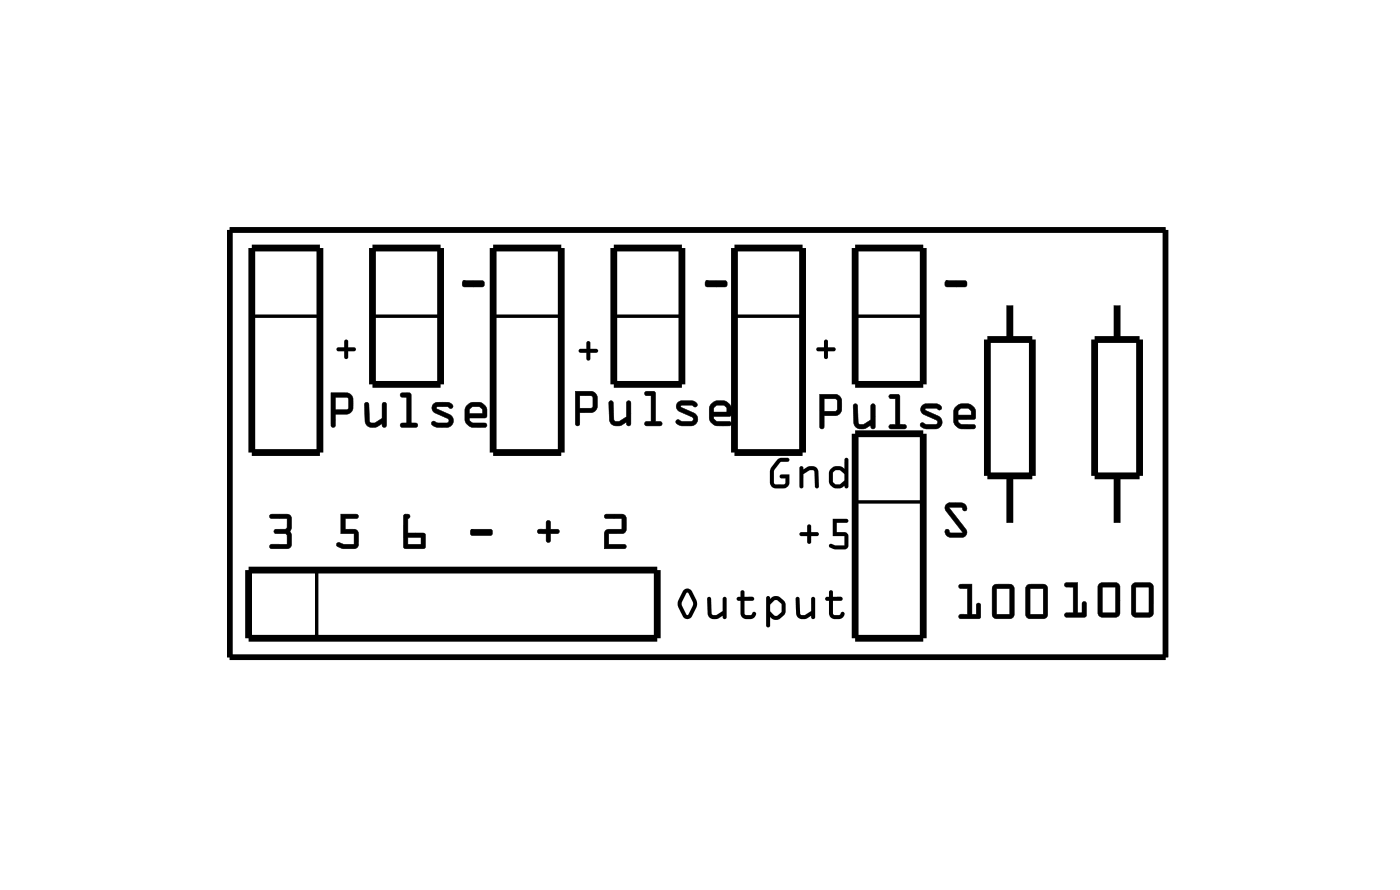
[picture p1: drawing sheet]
<svg xmlns="http://www.w3.org/2000/svg" width="52mm" height="33mm" viewBox="0 0 52 33" stroke-linecap="round" stroke-linejoin="round" font-family="sans-serif">
<path d="M8.6 8.6h34.9v15.9h-34.9z" fill="none" stroke="#000" stroke-width=".2"/>
<g fill="#000">
<path d="M12.6 13l.2-.1 .1-.2 .1 .2 .3 .1-.3 .1-.1 .3-.1-.3h-.2zM17.3 10.5h.7l.1 .1-.1 .1h-.7zM21.6 13h.3v-.3l.1 .3 .3 .1h-.3l-.1 .3v-.3h-.3zM26.3 10.5h.8v.1v.1h-.7zM30.5 13l.2-.1 .1-.2 .1 .2 .3 .1-.3 .1-.1 .3-.1-.3h-.2zM35.3 10.5h.7l.1 .1-.1 .1h-.7zM35.3 18.8a.56 .56 0 0 1 .8 .1l-.1 .1-.2-.1h-.4l.6 .8v.2a.54 .54 0 0 1-.8-.1l.1-.1 .1 .2 .5-.1-.6-.8z"/>
<path d="M10.1 19.2v.1h.6v.4h-.4l-.1 .1 .1 .1h.4v.4h-.6v.1h.7l.1-.1-.1-.5a.49 .49 0 0 0-.1-.6zM12.7 19.2v.7h.5v.4h-.4a.13 .13 0 0 0-.1-.1 .13 .13 0 0 0-.1 .1l.2 .1a.4 .4 0 0 0 .6-.3 .4 .4 0 0 0-.5-.4v-.4h.4l.1-.1h-.1zM15.1 19.2v1.2h.7v-.5h-.6l.1-.6a.12 .12 0 0 0-.1-.2 .12 .12 0 0 0-.1 .1zM15.2 20h.5v.3h-.5zM17.6 19.7v.3h.7l.1-.1-.1-.2zM20.1 19.8v.1h.3v.3h.1v-.3h.3l.1-.1-.1-.1h-.3v-.3h-.1v.3zM22.6 19.2v.1h.6v.4l-.6 .1-.1 .6h.8v-.1h-.6v-.4h.5a.42 .42 0 0 0 0-.7z"/>
<path d="M10.1 19.2v.1h.6v.4h-.4l-.1 .1 .5 .1v.4h-.6v.1h.7l.1-.7a.4 .4 0 0 0-.2-.5zM10.1 19.2h.7l.1 1.1-.1 .1h-.7v-.1h.6v-.4h-.4l-.1-.1 .1-.1h.4v-.4h-.6zM12.7 19.2v.7h.5v.4l-.6-.1v.1l.2 .1h.5l.1-.1v-.4a.37 .37 0 0 0-.5-.2v-.4h.4l.1-.1h-.1zM12.7 19.1l.7 .1-.1 .1h-.4v.4h.3l.2 .2v.4l-.1 .1-.5 .1-.3-.2 .1-.1 .6 .1v-.4h-.5zM15.1 19.2v1.2h.7v-.5h-.6v-.6l.1-.1zM15.1 19.2h.2l-.1 .1v.6h.7l-.1 .5h-.8zM15.2 20h.5v.3h-.5zM15.2 20v.3h.5v-.3zM17.6 19.7h.1l-.1 .1v.1h.8l-.1-.2zM17.5 19.7h.8l.1 .2-.1 .1h-.7l-.1-.2 .1-.1zM20.1 19.8v.1h.3v.3h.1v-.3h.3l.1-.1-.1-.1h-.3v-.3l-.1 .1v.2zM20.4 19.4h.1v.3h.3l.1 .1-.1 .1h-.3v.3h-.1v-.3h-.3l-.1-.1 .1-.1h.3zM22.5 19.2l.1 .1h.6v.4l-.6 .1-.1 .6h.8v-.1h-.6v-.4h.5l.1-.1v-.6zM22.6 19.2h.6a.44 .44 0 0 1 .2 .5l-.2 .2h-.5v.4h.6v.1l-.8 .1 .1-.7 .6-.1v-.4h-.6z"/>
<path d="M12.3 14.6l.1 1.3h.1v-.5h.2a.41 .41 0 0 0 .5-.3 .41 .41 0 0 0-.3-.5zM12.5 14.8h.5v.4l-.5 .1zM13.6 15v.5a.36 .36 0 0 0 .2 .4 .36 .36 0 0 0 .4-.1l.1 .1h.1v-.8l-.1-.1-.1 .6-.2 .1a.14 .14 0 0 1-.1 .1 .14 .14 0 0 1-.1-.2v-.5zM14.9 14.7l.1 .1h.2v1h-.3l.1 .1h.6l-.1-.1h-.2v-1.1a.24 .24 0 0 0-.4 0zM16.2 15.1a.25 .25 0 0 0 .2 .3l.3 .2v.1h-.5a.09 .09 0 0 0-.1 .1 .09 .09 0 0 0 .1 .1 .43 .43 0 0 0 .7-.3l-.6-.4h.4h.1l.1-.1a.54 .54 0 0 0-.7 0zM17.4 15.1l-.1 .2a.49 .49 0 0 0 .1 .5 .49 .49 0 0 0 .6 .1h.1v-.1h-.5l-.1-.2h.6a.38 .38 0 0 0 0-.5 .38 .38 0 0 0-.6-.1zM17.5 15.2h.4l.1 .2h-.5z"/>
<path d="M12.3 14.6l.1 1.3h.1v-.5h.4l.3-.2a.47 .47 0 0 0-.2-.6zM12.3 14.6h.3a.4 .4 0 0 1 .6 .3 .47 .47 0 0 1-.2 .5 .47 .47 0 0 1-.5 0v.5h-.1zM12.5 14.8h.5v.4l-.5 .1zM12.5 14.8v.5l.5-.1-.1-.4zM13.6 15l.1 .9h.3l.3-.1v.1h.1v-.9h-.1v.6l-.4 .2-.1-.1-.1-.6zM13.6 15h.2v.8l.4-.2v-.6h.2v.9h-.1l-.1-.1-.2 .1h-.3l-.1-.2zM15 14.7v.1h.2v1h-.2l-.1 .1h.6v-.1h-.2v-1.1zM14.9 14.7h.4v1.1h.3l-.1 .1h-.6l.1-.1h.2v-1h-.2zM16.2 15.1v.2l.6 .4-.1 .1-.6-.1v.1l.4 .1 .3-.1 .1-.1-.1-.2-.5-.3 .4-.1 .1 .1h.1v-.1l-.6-.1zM16.1 15.1l.6-.1 .2 .1-.1 .1h-.1h-.4a.64 .64 0 0 1 .6 .5l-.1 .2h-.1h-.6v-.2h.6v-.1l-.5-.3zM17.4 15.1l-.1 .6 .1 .1 .2 .1h.5v-.1h-.5l-.1-.2h.6v-.5l-.2-.1h-.3zM17.4 15.1l.3-.1a.38 .38 0 0 1 .4 .1 .38 .38 0 0 1 .1 .4l-.7 .1 .1 .2h.5h.1a.71 .71 0 0 1-.8 0l-.1-.3zM17.5 15.2l.4-.1 .1 .1v.2h-.5zM17.5 15.2v.2h.5l-.1-.2z"/>
<path d="M12.6 13v.1h.2l.1 .3 .1-.3 .3-.1-.3-.1-.1-.2h-.1v.2zM12.6 13l.2-.1 .1-.2 .1 .2 .3 .1-.3 .1-.1 .3-.1-.3h-.2z"/>
<path d="M17.3 10.4l.1 .1h-.1v.2l.8-.1-.1-.1zM17.2 10.5l.8-.1 .1 .2-.1 .1h-.7l-.1-.1 .1-.2z"/>
<path d="M21.5 14.6v1.3l.1-.1v-.4h.2a.41 .41 0 0 0 .5-.3 .41 .41 0 0 0-.3-.5zM21.6 14.7l.5 .1v.4h-.5zM22.7 14.9v.6a.36 .36 0 0 0 .2 .4 .36 .36 0 0 0 .5-.2v.2l.1-.1v-.8v-.1l-.1 .1v.5l-.3 .2a.14 .14 0 0 1-.1 0 .14 .14 0 0 1-.1-.1v-.6zM24.1 14.6v.1h.2v1h-.2v.2l.6-.1-.1-.1h-.2v-1a.24 .24 0 0 0-.3-.1zM25.3 15a.25 .25 0 0 0 .2 .4l.3 .1v.2l-.5-.1a.09 .09 0 0 0-.1 .1 .09 .09 0 0 0 .1 .1 .43 .43 0 0 0 .7-.3l-.6-.4h.4l.1 .1 .1-.1a.54 .54 0 0 0-.7-.1zM26.5 15.1v.1a.49 .49 0 0 0 0 .6 .49 .49 0 0 0 .6 .1l.2-.1v-.1h-.6l-.1-.2h.6a.38 .38 0 0 0 0-.5 .38 .38 0 0 0-.5-.1zM26.6 15.2l.4-.1 .1 .3h-.5z"/>
<path d="M21.5 14.6v1.3l.1-.1v-.4h.5l.2-.2a.47 .47 0 0 0-.2-.6zM21.4 14.6h.4a.4 .4 0 0 1 .5 .2 .47 .47 0 0 1-.1 .5 .47 .47 0 0 1-.6 .1v.4l-.1 .1zM21.6 14.7l.5 .1v.4h-.5zM21.6 14.7v.5h.5v-.5zM22.7 15l.1 .8 .3 .1 .3-.2v.1h.1v-.8h-.1v.5l-.4 .2-.1-.1v-.6zM22.7 14.9l.2 .1 .1 .7 .4-.2v-.5h.1v.9l-.1-.1v-.1l-.3 .2-.3-.1-.1-.2zM24.1 14.6v.1h.2v1h-.2v.1l.5 .1v-.2h-.2v-1.1zM24.1 14.6h.4l-.1 1.1h.3l-.1 .2-.6-.1 .1-.1h.2v-1l-.2 .1zM25.3 15v.3l.6 .3-.1 .1h-.6v.1l.4 .1 .3-.1 .1-.1v-.2l-.6-.4h.4l.1 .1 .1-.1v-.1l-.6-.1zM25.3 15l.5-.1 .2 .2-.1 .1-.1-.1h-.4l.1 .1a.64 .64 0 0 1 .5 .4v.2l-.2 .1-.6-.1v-.2l.6 .1v-.2l-.5-.2zM26.5 15.1v.5v.1l.2 .2 .5-.1v-.1h-.5l-.1-.1v-.1h.6v-.4l-.2-.2h-.3zM26.5 15.1l.4-.2a.38 .38 0 0 1 .3 .2 .38 .38 0 0 1 .1 .4h-.7l.1 .2h.5l.1 .1a.71 .71 0 0 1-.8-.1l-.1-.3zM26.6 15.2l.4-.1 .1 .1v.2h-.5zM26.6 15.2v.2h.5l-.1-.3z"/>
<path d="M21.6 13v.1h.3v.3l.1-.3h.3l-.3-.1v-.3l-.1 .1v.2zM21.6 13h.3v-.3l.1 .3 .3 .1h-.3l-.1 .3v-.3h-.3z"/>
<path d="M26.4 10.4v.1h-.1l.1 .2 .7-.1v-.1zM26.3 10.5l.8-.1v.2v.1h-.7l-.1-.1 .1-.2z"/>
<path d="M29 17.1a.72 .72 0 0 0-.1 1.1 .39 .39 0 0 0 .5-.2v-.3h-.3v.1h.2v.2h-.4a.66 .66 0 0 1 .2-.8h.3a.24 .24 0 0 0-.2-.2 .24 .24 0 0 0-.2 .1zM29.8 17.4v.7l.1 .1 .1-.1a.4 .4 0 0 1 .3-.6l.2 .7v-.1v-.4a.31 .31 0 0 0-.2-.3 .31 .31 0 0 0-.3 .1l-.1-.1zM31 17.5a.44 .44 0 0 0 .2 .7l.3-.1v.1l.1-.1v-1h-.1v.4l-.3-.1zM31.1 17.6a.26 .26 0 0 1 .3 0 .26 .26 0 0 1 0 .4 .26 .26 0 0 1-.3 0z"/>
<path d="M29 17.1l-.3 .5v.4l.2 .2a.39 .39 0 0 0 .5-.2v-.3h-.3v.1h.2v.2h-.4v-.5l.2-.3 .3-.1zM29 17.1h.4l-.3 .1-.2 .4v.4h.4v-.2h-.2v-.1h.3v.3l-.2 .2h-.3l-.2-.2v-.5zM29.8 17.4v.8l.2-.1v-.4l.3-.2 .1 .7h.1v-.8h-.3l-.2 .1-.1-.1zM29.8 17.4h.1l.1 .1 .2-.1h.3v.8l-.1-.1-.1-.6-.3 .2v.4l-.2 .1zM31 17.5v.6l.2 .1 .3-.1 .1 .1v-1.1h-.1v.4l-.3-.1zM31 17.5l.2-.1 .3 .1v-.4h.1v1l-.1 .1v-.1l-.1 .1a.39 .39 0 0 1-.5-.1 .39 .39 0 0 1 0-.5zM31.1 17.6l.2-.1 .2 .2v.2l-.2 .1h-.2zM31.1 17.6v.4h.2l.2-.1v-.2l-.2-.2z"/>
<path d="M29.8 19.9l.1 .1h.2l.1 .3 .1-.3 .2-.1-.2-.1-.1-.3-.1 .3zM31.1 19.3v.7h.4v.3h-.6l.2 .2a.36 .36 0 0 0 .6-.3 .36 .36 0 0 0-.5-.4v-.3h.4v-.1v-.1z"/>
<path d="M29.8 19.9l.1 .1h.2l.1 .3v-.3l.3-.1-.3-.1v-.3l-.1 .1v.2zM29.8 19.9l.3-.1 .1-.3 .1 .3 .2 .1-.2 .1-.1 .3-.1-.3h-.2zM31.1 19.3v.7h.4v.3h-.5l-.1 .1 .2 .1 .5-.1v-.4a.32 .32 0 0 0-.4-.2v-.3h.4v-.1v-.1zM31.1 19.3l.5 .1v.1h-.4v.3h.3l.1 .2v.4l-.5 .1-.2-.1 .1-.1h.5v-.3h-.4z"/>
<path d="M30.6 14.7v1.3l.1-.1v-.4h.2a.41 .41 0 0 0 .5-.3 .41 .41 0 0 0-.3-.5zM30.7 14.9h.5v.4h-.5zM31.8 15.1v.5a.36 .36 0 0 0 .3 .4 .36 .36 0 0 0 .4-.2v.2h.1v-.9v-.1l-.1 .1v.5l-.2 .2a.14 .14 0 0 1-.2 0 .14 .14 0 0 1-.1-.1v-.6zM33.2 14.7v.2h.2v.9h-.2v.2l.6-.1-.1-.1h-.1v-1a.24 .24 0 0 0-.4-.1zM34.4 15.1a.25 .25 0 0 0 .2 .4l.3 .2 .1 .1h-.6a.09 .09 0 0 0-.1 0 .09 .09 0 0 0 .1 .1v.1a.43 .43 0 0 0 .7-.4l-.6-.3 .4-.1 .1 .1 .1-.1a.54 .54 0 0 0-.7-.1zM35.6 15.2v.1a.49 .49 0 0 0 0 .6 .49 .49 0 0 0 .6 .1h.2v-.1l-.6-.1-.1-.2h.6a.38 .38 0 0 0 0-.5 .38 .38 0 0 0-.5 0zM35.7 15.3l.4-.1 .1 .3h-.5z"/>
<path d="M30.6 14.7v1.3l.1-.1v-.4h.5l.2-.2a.47 .47 0 0 0-.2-.6zM30.6 14.7h.3a.4 .4 0 0 1 .5 .2 .47 .47 0 0 1-.1 .5 .47 .47 0 0 1-.6 .1v.4l-.1 .1zM30.7 14.8l.5 .1v.4h-.5zM30.7 14.9v.4h.5v-.4zM31.8 15.1l.1 .8 .3 .1 .3-.2v.1l.1 .1v-.9h-.1v.5l-.4 .2h-.1v-.7zM31.8 15.1h.2l.1 .7 .4-.2v-.5h.1v.9h-.1v-.2l-.3 .2-.3-.1-.1-.1zM33.2 14.7v.2l.2-.1v1h-.2v.1l.5 .1v-.2h-.1v-1zM33.2 14.7l.4 .1v1h.2l-.1 .2h-.5v-.2h.2v-.9h-.2zM34.4 15.1v.3l.6 .3-.1 .1h-.5l-.1 .1 .4 .1 .4-.1v-.1v-.2l-.6-.3 .4-.1 .1 .1 .1-.1v-.1l-.6-.1zM34.4 15.1l.5-.1 .2 .2-.1 .1-.1-.1h-.4l.1 .1a.64 .64 0 0 1 .5 .4v.2l-.2 .1-.5-.1v-.2l.6 .1-.1-.1-.5-.3zM35.6 15.2v.5v.2l.2 .1 .6-.1-.1-.1h-.4l-.2-.1v-.1h.7l-.1-.4-.2-.2-.3 .1zM35.6 15.2l.4-.2a.38 .38 0 0 1 .3 .2 .38 .38 0 0 1 .1 .4h-.7l.1 .2h.5l.1 .1a.71 .71 0 0 1-.8 0v-.4zM35.7 15.3l.4-.1 .1 .1v.2h-.5zM35.7 15.3v.2h.5l-.1-.3z"/>
<path d="M30.5 13v.1h.2l.1 .3 .1-.3 .3-.1-.3-.1-.1-.2h-.1v.2zM30.5 13l.2-.1 .1-.2 .1 .2 .3 .1-.3 .1-.1 .3-.1-.3h-.2z"/>
<path d="M35.3 10.4l.1 .1h-.1v.2l.8-.1-.1-.1zM35.2 10.5l.8-.1 .1 .2-.1 .1h-.7l-.1-.1 .1-.2z"/>
<path d="M35.3 18.8v.2l.6 .8-.5 .1-.1-.2v.2l.1 .1a.43 .43 0 0 0 .7-.2l-.7-.9h.5a.11 .11 0 0 0 0 .1 .11 .11 0 0 0 .2-.1l-.2-.2h-.5zM35.3 18.8l.1-.1h.5l.1 .2 .1 .1h-.1l-.2-.1h-.4l.7 .9-.1 .1-.1 .1h-.5l-.1-.1v-.2l.1 .2 .5-.1-.6-.8z"/>
<path d="M25.5 22l-.1 .2a.57 .57 0 0 0 .3 .9 .62 .62 0 0 0 .3-.6 .62 .62 0 0 0-.4-.6zM25.6 22.1l.3 .4-.3 .4-.2-.4zM26.4 22.3v.4a.31 .31 0 0 0 .2 .4 .31 .31 0 0 0 .4-.2v.2l.1-.1v-.7h-.1a.42 .42 0 0 1-.4 .6l-.1-.6zM27.6 22v.2l-.1 .1 .1 .1v.4a.29 .29 0 0 0 .3 .3 .29 .29 0 0 0 .3-.3l-.2 .1h-.2v-.5h.3v-.1l-.3-.1v-.2zM28.6 22.2v1.2l.1-.1v-.3a.42 .42 0 0 0 .6-.2 .42 .42 0 0 0-.3-.6l-.3 .1v-.1zM28.8 22.4h.2a.31 .31 0 0 1 .1 .4l-.1 .1h-.2l-.1-.4zM29.7 22.3v.4a.31 .31 0 0 0 .2 .4 .31 .31 0 0 0 .4-.2v.2l.1-.1v-.7h-.1a.42 .42 0 0 1-.4 .6l-.1-.6zM30.9 22v.2l-.1 .1 .1 .1v.4a.29 .29 0 0 0 .3 .3 .29 .29 0 0 0 .3-.3l-.2 .1h-.2v-.5h.3v-.1l-.3-.1v-.2z"/>
<path d="M25.5 22l-.2 .5 .2 .5a.24 .24 0 0 0 .2 0 .24 .24 0 0 0 .2-.2l.1-.4a.48 .48 0 0 0-.4-.5zM25.5 22h.2l.2 .2a.46 .46 0 0 1 0 .6l-.1 .2h-.2l-.3-.4v-.2zM25.6 22.1l.3 .4-.3 .4-.2-.4zM25.6 22.1l-.2 .4 .2 .4 .3-.4zM26.4 22.3l.1 .7 .2 .1 .3-.2v.2l.1-.1v-.7h-.1v.5l-.4 .1-.1-.6zM26.4 22.3h.1l.1 .6 .4-.1v-.5h.1v.8l-.1-.2-.3 .2-.2-.1zM27.6 22v.2l-.1 .1 .1 .1v.5l.2 .2a.29 .29 0 0 0 .4-.2l-.1-.1-.1 .1h-.2v-.5h.3v-.1l-.3-.1v-.2zM27.6 22h.2v.2l.3 .1v.1h-.3v.5h.2l.1-.1 .1 .1-.1 .1-.2 .1a.23 .23 0 0 1-.3-.3v-.4l-.1-.1 .1-.1zM28.6 22.2v1.1v.1l.1-.4 .3 .1 .2-.2 .1-.4-.3-.3-.3 .1v-.1zM28.6 22.2h.1v.1l.3-.1 .3 .3a.44 .44 0 0 1-.3 .6l-.3-.1v.3h-.1zM28.8 22.4h.2l.2 .1-.1 .3-.1 .1-.3-.1v-.3zM28.8 22.4l-.1 .4 .3 .1 .1-.1v-.3l-.1-.1zM29.7 22.3l.1 .7 .2 .1 .3-.2v.2l.1-.1v-.7h-.1v.5l-.4 .1-.1-.6zM29.7 22.3h.1l.1 .6 .4-.1v-.5h.1v.8l-.1-.2-.3 .2-.2-.1zM30.9 22v.2l-.1 .1 .1 .1v.5l.2 .2a.29 .29 0 0 0 .4-.2l-.1-.1-.1 .1h-.2v-.5h.3v-.1l-.3-.1v-.2zM30.9 22h.2v.2l.3 .1v.1h-.3v.5h.2l.1-.1 .1 .1-.1 .1-.2 .1a.23 .23 0 0 1-.3-.3v-.4l-.1-.1 .1-.1z"/>
<path d="M35.8 21.8v.1h.3v1h-.3v.1h.7v-.5h-.1v.4h-.2v-1.1zM37.1 21.8l-.1 1.2 .1 .1 .6-.1 .1-.1v-1.1zM37.2 21.9h.5v1h-.5zM38.3 21.8v1.2l.1 .1 .6-.1 .1-.1-.1-1.1zM38.4 21.9h.5v1h-.5z"/>
<path d="M35.8 21.8v.1h.3v1h-.3v.1h.7v-.5h-.1v.4h-.2v-1.1zM35.8 21.8h.5l-.1 1.1h.2v-.4h.1v.6l-.7-.1v-.1h.3v-1h-.3zM37.1 21.8l-.1 1.1 .1 .2 .7-.1v-.9a.29 .29 0 0 0-.1-.3 .29 .29 0 0 0-.3 0zM37.1 21.8h.7v1.1l-.1 .1-.6 .1-.1-.1zM37.2 21.9h.5v1h-.5zM37.2 21.9v1h.5v-1zM38.3 21.8v1.1l.1 .2 .6-.1 .1-.9a.29 .29 0 0 0-.1-.3 .29 .29 0 0 0-.3 0zM38.3 21.8h.7l.1 1.1-.1 .1-.6 .1-.1-.1zM38.4 21.9h.5v1h-.5zM38.4 21.9v1h.5v-1z"/>
<path d="M39.7 21.7l.1 .2h.2v.9h-.2l-.1 .2h.8v-.6l-.1 .1v.3h-.2v-1.1zM41 21.8v1.1l.1 .1h.6l.1-.1-.1-1.1zM41.1 21.9h.5v.9h-.5zM42.2 21.8v1.1l.1 .1h.6l.1-.1v-1.1zM42.4 21.9h.4v.9h-.4z"/>
<path d="M39.7 21.8l.1 .1h.2v.9h-.2l-.1 .2h.8v-.6l-.1 .1v.3h-.2v-1.1zM39.7 21.7h.5v1.1h.2l-.1-.3 .2-.1v.6h-.8l.1-.2h.2v-.9h-.2zM41 21.8l-.1 1.1 .2 .1 .6-.1 .1-.8a.29 .29 0 0 0-.1-.3 .29 .29 0 0 0-.3-.1zM41 21.7l.7 .1 .1 1.1-.1 .1h-.6l-.1-.1zM41.1 21.9h.5v.9h-.5zM41.1 21.9v.9h.5v-.9zM42.3 21.8l-.1 1.1 .1 .1 .7-.1v-.8a.29 .29 0 0 0-.1-.3 .29 .29 0 0 0-.3-.1zM42.2 21.7l.8 .1v1.1l-.1 .1h-.6l-.1-.1zM42.4 21.9h.5v.9h-.5zM42.4 21.9v.9h.4v-.9z"/>
</g>
<g fill="none" stroke="#000" stroke-width=".25">
<path d="M9.4 9.2h2.5v7.7h-2.5zM13.9 9.2h2.5v5.1h-2.5zM18.4 9.2h2.5v7.7h-2.5zM22.9 9.2h2.5v5.1h-2.5zM27.4 9.2h2.5v7.7h-2.5zM31.9 16.2h2.5v7.6h-2.5zM31.9 9.2h2.5v5.1h-2.5zM36.8 12.7h1.7v5h-1.7zM37.7 11.3v1.4M37.7 17.7v1.9M40.8 12.7h1.7v5h-1.7zM41.7 11.3v1.4"/>
<path d="M41.7 17.7v1.9M9.3 21.2h15.2v2.6h-15.2z"/>
</g>
<path d="M9.4 11.8h2.5M13.9 11.8h2.5M18.4 11.8h2.5M22.9 11.8h2.5M27.4 11.8h2.5M31.9 11.8h2.5M31.9 18.7h2.5M11.8 21.2v2.6" fill="none" stroke="#000" stroke-width=".13"/>
<circle cx="10.5" cy="22.5" r=".7" fill="#fff"/>
<circle cx="10.5" cy="22.5" r=".7" fill="none" stroke="#fff" stroke-width=".66" stroke-linecap="butt"/>
<circle cx="13.1" cy="22.5" r=".7" fill="#fff"/>
<circle cx="13.1" cy="22.5" r=".7" fill="none" stroke="#fff" stroke-width=".66" stroke-linecap="butt"/>
<circle cx="15.6" cy="22.5" r=".7" fill="#fff"/>
<circle cx="15.6" cy="22.5" r=".7" fill="none" stroke="#fff" stroke-width=".66" stroke-linecap="butt"/>
<circle cx="18.2" cy="22.5" r=".7" fill="#fff"/>
<circle cx="18.2" cy="22.5" r=".7" fill="none" stroke="#fff" stroke-width=".66" stroke-linecap="butt"/>
<circle cx="20.7" cy="22.5" r=".7" fill="#fff"/>
<circle cx="20.7" cy="22.5" r=".7" fill="none" stroke="#fff" stroke-width=".66" stroke-linecap="butt"/>
<circle cx="23.2" cy="22.5" r=".7" fill="#fff"/>
<circle cx="23.2" cy="22.5" r=".7" fill="none" stroke="#fff" stroke-width=".66" stroke-linecap="butt"/>
<path d="M14.5 9.8h1.4v1.4h-1.4z" fill="#fff"/>
<path d="M14.5 9.8h1.4v1.4h-1.4z" fill="none" stroke="#fff" stroke-width=".66" stroke-linecap="butt"/>
<circle cx="15.2" cy="10.5" r=".7" fill="#fff"/>
<circle cx="15.2" cy="10.5" r=".7" fill="none" stroke="#fff" stroke-width=".66" stroke-linecap="butt"/>
<circle cx="15.2" cy="13.1" r=".7" fill="#fff"/>
<circle cx="15.2" cy="13.1" r=".7" fill="none" stroke="#fff" stroke-width=".66" stroke-linecap="butt"/>
<path d="M10 9.8h1.4v1.4h-1.4z" fill="#fff"/>
<path d="M10 9.8h1.4v1.4h-1.4z" fill="none" stroke="#fff" stroke-width=".66" stroke-linecap="butt"/>
<circle cx="10.7" cy="10.5" r=".7" fill="#fff"/>
<circle cx="10.7" cy="10.5" r=".7" fill="none" stroke="#fff" stroke-width=".66" stroke-linecap="butt"/>
<circle cx="10.7" cy="13.1" r=".7" fill="#fff"/>
<circle cx="10.7" cy="13.1" r=".7" fill="none" stroke="#fff" stroke-width=".66" stroke-linecap="butt"/>
<circle cx="10.7" cy="15.6" r=".7" fill="#fff"/>
<circle cx="10.7" cy="15.6" r=".7" fill="none" stroke="#fff" stroke-width=".66" stroke-linecap="butt"/>
<path d="M23.5 9.8h1.4v1.4h-1.4z" fill="#fff"/>
<path d="M23.5 9.8h1.4v1.4h-1.4z" fill="none" stroke="#fff" stroke-width=".66" stroke-linecap="butt"/>
<circle cx="24.2" cy="10.5" r=".7" fill="#fff"/>
<circle cx="24.2" cy="10.5" r=".7" fill="none" stroke="#fff" stroke-width=".66" stroke-linecap="butt"/>
<circle cx="24.2" cy="13.1" r=".7" fill="#fff"/>
<circle cx="24.2" cy="13.1" r=".7" fill="none" stroke="#fff" stroke-width=".66" stroke-linecap="butt"/>
<path d="M19 9.8h1.4v1.4h-1.4z" fill="#fff"/>
<path d="M19 9.8h1.4v1.4h-1.4z" fill="none" stroke="#fff" stroke-width=".66" stroke-linecap="butt"/>
<circle cx="19.7" cy="10.5" r=".7" fill="#fff"/>
<circle cx="19.7" cy="10.5" r=".7" fill="none" stroke="#fff" stroke-width=".66" stroke-linecap="butt"/>
<circle cx="19.7" cy="13.1" r=".7" fill="#fff"/>
<circle cx="19.7" cy="13.1" r=".7" fill="none" stroke="#fff" stroke-width=".66" stroke-linecap="butt"/>
<circle cx="19.7" cy="15.6" r=".7" fill="#fff"/>
<circle cx="19.7" cy="15.6" r=".7" fill="none" stroke="#fff" stroke-width=".66" stroke-linecap="butt"/>
<path d="M28 9.8h1.4v1.4h-1.4z" fill="#fff"/>
<path d="M28 9.8h1.4v1.4h-1.4z" fill="none" stroke="#fff" stroke-width=".66" stroke-linecap="butt"/>
<circle cx="28.7" cy="10.5" r=".7" fill="#fff"/>
<circle cx="28.7" cy="10.5" r=".7" fill="none" stroke="#fff" stroke-width=".66" stroke-linecap="butt"/>
<circle cx="28.7" cy="13.1" r=".7" fill="#fff"/>
<circle cx="28.7" cy="13.1" r=".7" fill="none" stroke="#fff" stroke-width=".66" stroke-linecap="butt"/>
<circle cx="28.7" cy="15.6" r=".7" fill="#fff"/>
<circle cx="28.7" cy="15.6" r=".7" fill="none" stroke="#fff" stroke-width=".66" stroke-linecap="butt"/>
<path d="M32.5 9.8h1.4v1.4h-1.4z" fill="#fff"/>
<path d="M32.5 9.8h1.4v1.4h-1.4z" fill="none" stroke="#fff" stroke-width=".66" stroke-linecap="butt"/>
<circle cx="33.2" cy="10.5" r=".7" fill="#fff"/>
<circle cx="33.2" cy="10.5" r=".7" fill="none" stroke="#fff" stroke-width=".66" stroke-linecap="butt"/>
<circle cx="33.2" cy="13.1" r=".7" fill="#fff"/>
<circle cx="33.2" cy="13.1" r=".7" fill="none" stroke="#fff" stroke-width=".66" stroke-linecap="butt"/>
<path d="M32.5 16.7h1.4v1.4h-1.4z" fill="#fff"/>
<path d="M32.5 16.7h1.4v1.4h-1.4z" fill="none" stroke="#fff" stroke-width=".66" stroke-linecap="butt"/>
<circle cx="33.2" cy="17.4" r=".7" fill="#fff"/>
<circle cx="33.2" cy="17.4" r=".7" fill="none" stroke="#fff" stroke-width=".66" stroke-linecap="butt"/>
<circle cx="33.2" cy="20" r=".7" fill="#fff"/>
<circle cx="33.2" cy="20" r=".7" fill="none" stroke="#fff" stroke-width=".66" stroke-linecap="butt"/>
<circle cx="33.2" cy="22.5" r=".7" fill="#fff"/>
<circle cx="33.2" cy="22.5" r=".7" fill="none" stroke="#fff" stroke-width=".66" stroke-linecap="butt"/>
<path d="M41 19.8h1.4v1.4h-1.4z" fill="#fff"/>
<path d="M41 19.8h1.4v1.4h-1.4z" fill="none" stroke="#fff" stroke-width=".66" stroke-linecap="butt"/>
<circle cx="41.7" cy="20.5" r=".7" fill="#fff"/>
<circle cx="41.7" cy="20.5" r=".7" fill="none" stroke="#fff" stroke-width=".66" stroke-linecap="butt"/>
<circle cx="41.7" cy="10.4" r=".7" fill="#fff"/>
<circle cx="41.7" cy="10.4" r=".7" fill="none" stroke="#fff" stroke-width=".66" stroke-linecap="butt"/>
<path d="M37 19.8h1.4v1.4h-1.4z" fill="#fff"/>
<path d="M37 19.8h1.4v1.4h-1.4z" fill="none" stroke="#fff" stroke-width=".66" stroke-linecap="butt"/>
<circle cx="37.7" cy="20.5" r=".7" fill="#fff"/>
<circle cx="37.7" cy="20.5" r=".7" fill="none" stroke="#fff" stroke-width=".66" stroke-linecap="butt"/>
<circle cx="37.7" cy="10.4" r=".7" fill="#fff"/>
<circle cx="37.7" cy="10.4" r=".7" fill="none" stroke="#fff" stroke-width=".66" stroke-linecap="butt"/>
</svg>
